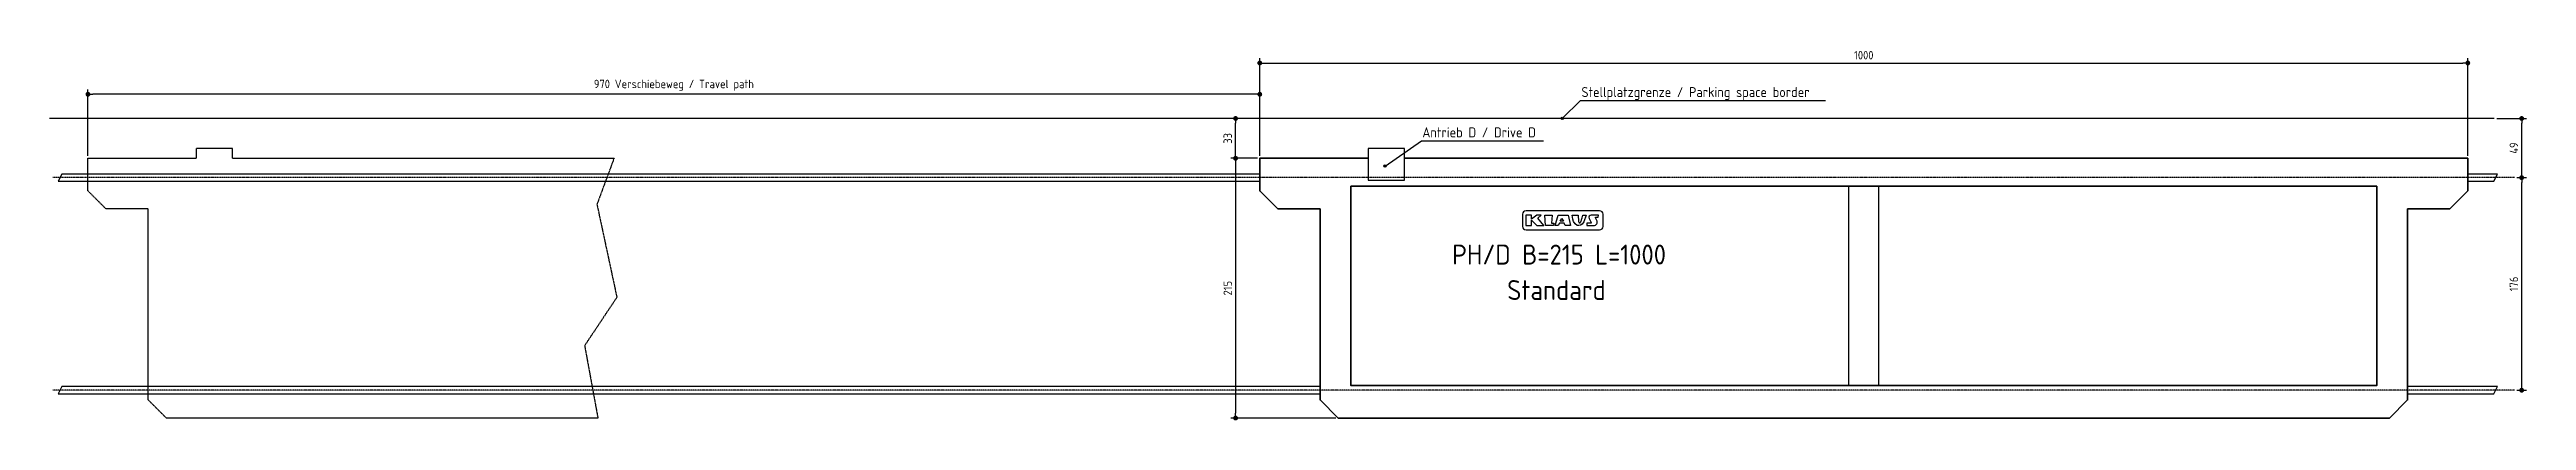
# Model space of a CAD drawing. Header units: millimetres. Extents: x -10168 to 10336, y -2500 to 570.
import ezdxf

# ---------------------------------------------------------------- set-up
doc = ezdxf.new("R2010")
doc.units = ezdxf.units.MM
doc.linetypes.add('GEN3', pattern=[6.25, 5, -1.25])
doc.linetypes.add('GEN7', pattern=[15, 10, -2.5, 0, -2.5])
for name, color, linetype in [('3', 6, 'GEN3'), ('4', 3, 'Continuous'), ('5', 3, 'Continuous'), ('7', 4, 'GEN7')]:
    doc.layers.add(name, color=color, linetype=linetype)
doc.layers.add('Sichtbare Kanten(DIN)', color=7, linetype='Continuous', lineweight=35)
doc.styles.get("Standard").update_dxf_attribs({"font": 'ISOCP.SHX'})
doc.dimstyles.new('GEN-ISO$0', dxfattribs={"dimscale": 20, "dimtxt": 3.5, "dimasz": 2, "dimexe": 2, "dimexo": 1, "dimgap": 1.5, "dimtad": 1, "dimdec": 1, "dimlfac": 0.1, "dimdsep": 46, "dimtxsty": 'STANDARD', "dimblk": 'PUNKT', "dimcen": 2, "dimclrd": 256, "dimclre": 256, "dimclrt": 2, "dimadec": 0, "dimazin": 0, "dimtp": 0.1, "dimtm": 0.1, "dimtfac": 0.71, "dimtdec": 1, "dimtmove": 2, "dimatfit": 3, "dimldrblk": 'PUNKT', "dimfxl": 1, "dimtolj": 1, "dimarcsym": 0})

# ---------------------------------------------------------------- blocks, each defined once
blk = doc.blocks.new('PUNKT')
at = {"layer": '4', "color": 0, "linetype": 'ByBlock'}
blk.add_line((-0.5, 0), (-1, 0), dxfattribs=at)
at = {"layer": '4', "color": 0, "linetype": 'ByBlock', "const_width": 0.5}
blk.add_lwpolyline([(-0.25, 0, 1), (0.25, 0, 1)], format="xyb", close=True, dxfattribs=at)
blk = doc.blocks.new('*D3')
at = {"layer": '5', "lineweight": -2, "transparency": 16777216}
for p, q in [((10256, -490), (10336, -490)), ((10296, -2210), (10296, -530)), ((10256, -2250), (10336, -2250))]:
    blk.add_line(p, q, dxfattribs=at)
at = {"layer": 'DEFPOINTS', "color": 0, "transparency": 16777216}
for p in [(10236, -490), (10296, -490), (10236, -2250)]:
    blk.add_point(p, dxfattribs=at)
at = {"layer": '5', "lineweight": -2, "transparency": 16777216, "xscale": 40, "yscale": 40, "zscale": 40}
for p, rotation in [((10296, -490), 90), ((10296, -2250), 270)]:
    blk.add_blockref('PUNKT', p, dxfattribs=dict(at, rotation=rotation))
at = {"layer": '5', "color": 2, "transparency": 16777216, "insert": (10231, -1370), "char_height": 70, "attachment_point": 5, "rotation": 90}
blk.add_mtext('\\A1;176', dxfattribs=at)
blk = doc.blocks.new('*D4')
at = {"layer": '5', "lineweight": -2, "transparency": 16777216}
for p, q in [((-170, -330), (-390, -330)), ((-350, -370), (-350, -2440)), ((479, -2480), (-390, -2480))]:
    blk.add_line(p, q, dxfattribs=at)
at = {"layer": 'DEFPOINTS', "color": 0, "transparency": 16777216}
for p in [(-150, -330), (-350, -2480), (499, -2480)]:
    blk.add_point(p, dxfattribs=at)
at = {"layer": '5', "lineweight": -2, "transparency": 16777216, "xscale": 40, "yscale": 40, "zscale": 40}
for p, rotation in [((-350, -330), 90), ((-350, -2480), 270)]:
    blk.add_blockref('PUNKT', p, dxfattribs=dict(at, rotation=rotation))
at = {"layer": '5', "color": 2, "transparency": 16777216, "insert": (-415, -1405), "char_height": 70, "attachment_point": 5, "rotation": 90}
blk.add_mtext('\\A1;215', dxfattribs=at)
blk = doc.blocks.new('*D5')
at = {"layer": '5', "lineweight": -2, "transparency": 16777216}
for p, q in [((10089, 0), (10336, 0)), ((10296, -450), (10296, -40)), ((10256, -490), (10336, -490))]:
    blk.add_line(p, q, dxfattribs=at)
at = {"layer": 'DEFPOINTS', "color": 0, "transparency": 16777216}
for p in [(10069, 0), (10296, 0), (10236, -490)]:
    blk.add_point(p, dxfattribs=at)
at = {"layer": '5', "lineweight": -2, "transparency": 16777216, "xscale": 40, "yscale": 40, "zscale": 40}
for p, rotation in [((10296, 0), 90), ((10296, -490), 270)]:
    blk.add_blockref('PUNKT', p, dxfattribs=dict(at, rotation=rotation))
at = {"layer": '5', "color": 2, "transparency": 16777216, "insert": (10231, -245), "char_height": 70, "attachment_point": 5, "rotation": 90}
blk.add_mtext('\\A1;49', dxfattribs=at)
blk = doc.blocks.new('*D6')
at = {"layer": '5', "lineweight": -2, "transparency": 16777216}
for p, q in [((-20, 0), (-390, 0)), ((-350, -290), (-350, -40)), ((-170, -330), (-390, -330))]:
    blk.add_line(p, q, dxfattribs=at)
at = {"layer": 'DEFPOINTS', "color": 0, "transparency": 16777216}
for p in [(-350, 0), (0, 0), (-150, -330)]:
    blk.add_point(p, dxfattribs=at)
at = {"layer": '5', "lineweight": -2, "transparency": 16777216, "xscale": 40, "yscale": 40, "zscale": 40}
for p, rotation in [((-350, 0), 90), ((-350, -330), 270)]:
    blk.add_blockref('PUNKT', p, dxfattribs=dict(at, rotation=rotation))
at = {"layer": '5', "color": 2, "transparency": 16777216, "insert": (-415, -165), "char_height": 70, "attachment_point": 5, "rotation": 90}
blk.add_mtext('\\A1;33', dxfattribs=at)
blk = doc.blocks.new('*D8')
at = {"layer": '5', "lineweight": -2, "transparency": 16777216}
for p, q in [((-9850, -310), (-9850, 240)), ((-150, -50), (-150, 240)), ((-190, 200), (-9810, 200))]:
    blk.add_line(p, q, dxfattribs=at)
at = {"layer": 'DEFPOINTS', "color": 0, "transparency": 16777216}
for p in [(-9850, 200), (-150, -70), (-9850, -330)]:
    blk.add_point(p, dxfattribs=at)
at = {"layer": '5', "lineweight": -2, "transparency": 16777216, "xscale": 40, "yscale": 40, "zscale": 40, "rotation": 180}
blk.add_blockref('PUNKT', (-9850, 200), dxfattribs=at)
at = {"layer": '5', "lineweight": -2, "transparency": 16777216, "xscale": 40, "yscale": 40, "zscale": 40}
blk.add_blockref('PUNKT', (-150, 200), dxfattribs=at)
at = {"layer": '5', "color": 2, "transparency": 16777216, "insert": (-5000, 275), "char_height": 70, "attachment_point": 5}
blk.add_mtext('\\A1;970 Verschiebeweg / Travel path', dxfattribs=at)
blk = doc.blocks.new('*D9')
at = {"layer": '5', "lineweight": -2, "transparency": 16777216}
for p, q in [((-150, -310), (-150, 499)), ((-110, 459), (9810, 459)), ((9850, -310), (9850, 499))]:
    blk.add_line(p, q, dxfattribs=at)
at = {"layer": 'DEFPOINTS', "color": 0, "transparency": 16777216}
for p in [(9850, 459), (-150, -330), (9850, -330)]:
    blk.add_point(p, dxfattribs=at)
at = {"layer": '5', "lineweight": -2, "transparency": 16777216, "xscale": 40, "yscale": 40, "zscale": 40, "rotation": 180}
blk.add_blockref('PUNKT', (-150, 459), dxfattribs=at)
at = {"layer": '5', "lineweight": -2, "transparency": 16777216, "xscale": 40, "yscale": 40, "zscale": 40}
blk.add_blockref('PUNKT', (9850, 459), dxfattribs=at)
at = {"layer": '5', "color": 2, "transparency": 16777216, "insert": (4850, 524), "char_height": 70, "attachment_point": 5}
blk.add_mtext('\\A1;1000', dxfattribs=at)

msp = doc.modelspace()

# ---------------------------------------------------------------- hatches: boundary and pattern name
h = msp.add_hatch(color=256)
edge = h.paths.add_edge_path()
edge.add_arc((2354.409, 0), 10, 11.4591559, 224.986051)
edge.add_arc((2354.409, 0), 10, 224.986051, 371.4591559)
h = msp.add_hatch(color=256)
edge = h.paths.add_edge_path()
edge.add_arc((887.211, -394.645), 10, 11.4591559, 224.986051)
edge.add_arc((887.211, -394.645), 10, 224.986051, 371.4591559)

# ---------------------------------------------------------------- linework, layer by layer
for p, q in [((10068.832, 0), (-10168.032, 0)), ((2354.409, 0), (2505.604, 148.853)), ((2505.604, 148.853), (4532.877, 148.853)), ((887.211, -394.645), (1188.595, -184.872)), ((1188.595, -184.872), (2199.779, -184.872)), ((4725, -2211.819), (4725, -561.819)), ((4975, -2211.819), (4975, -561.819))]:
    msp.add_line(p, q)
for points in [[(746.999, -510), (1046.999, -510), (1046.999, -250), (746.999, -250)], [(2151.842, -826.436), (2180.134, -800.967), (2144.463, -800.967), (2100.329, -833.37), (2100.329, -800.967), (2051.727, -800.967), (2052.305, -886.608), (2100.329, -886.608), (2100.329, -840.892), (2144.335, -886.608), (2202.757, -886.608)], [(2216.161, -886.886), (2210.906, -800.967), (2269.702, -800.967), (2264.097, -866.344), (2284.93, -866.932), (2281.713, -886.886)], [(2378.502, -886.886), (2370.014, -866.344), (2330.662, -866.344), (2320.073, -886.886), (2296.518, -886.886), (2320.813, -800.967), (2401.916, -800.967), (2421.659, -886.886)], [(2524.925, -800.967), (2553.163, -800.967), (2533.245, -857.077), (2518.545, -875.041), (2503.845, -883.786), (2491.684, -886.168), (2478.016, -885.124), (2460.053, -872.805), (2447.149, -852.623), (2441.203, -834.382), (2438.251, -816.859), (2436.715, -800.967), (2486.94, -800.967), (2489.227, -853.047), (2489.967, -857.864), (2490.412, -858.885), (2490.879, -859.851), (2491.299, -860.612), (2491.684, -861.2), (2492.046, -861.649), (2492.396, -861.992), (2492.746, -862.261), (2493.108, -862.488), (2493.491, -862.702), (2493.892, -862.905), (2494.306, -863.094), (2494.728, -863.266), (2495.154, -863.42), (2495.578, -863.551), (2495.995, -863.658), (2496.402, -863.737), (2496.792, -863.786), (2497.17, -863.809), (2497.536, -863.809), (2497.893, -863.789), (2498.245, -863.752), (2498.594, -863.703), (2498.942, -863.645), (2499.292, -863.582), (2499.646, -863.515), (2500.003, -863.443), (2500.359, -863.363), (2500.712, -863.273), (2501.059, -863.169), (2501.398, -863.048), (2501.727, -862.907), (2502.041, -862.744), (2502.341, -862.556), (2502.628, -862.346), (2502.904, -862.117), (2503.174, -861.872), (2503.441, -861.614), (2503.707, -861.346), (2503.976, -861.072), (2504.251, -860.794), (2504.537, -860.504), (2504.853, -860.145), (2505.218, -859.647), (2505.651, -858.942), (2506.174, -857.96), (2506.806, -856.633), (2507.568, -854.891), (2508.478, -852.665), (2509.56, -849.87), (2510.848, -846.358), (2512.378, -841.963), (2514.186, -836.519), (2516.308, -829.863), (2518.781, -821.829), (2521.641, -812.252)], [(2337.117, -851.513), (2351.494, -828.166), (2364.011, -851.513)]]:
    msp.add_lwpolyline(points, close=True)
for points in [[(-149.644, -460), (-10066.102, -460), (-10096.102, -520), (-149.644, -520)], [(9850.356, -520), (10065.585, -520), (10095.585, -460), (9850.356, -460)], [(2489.967, -857.864), (2489.888, -857.681)], [(349.356, -2220), (-10066.102, -2220), (-10096.102, -2280), (349.356, -2280)], [(9351.356, -2280), (10065.585, -2280), (10095.585, -2220), (9351.356, -2220)]]:
    msp.add_lwpolyline(points)
for points in [[(2054.017, -922.111), (2663.382, -922.111, 0.414213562), (2692.182, -893.311), (2692.182, -793.237, 0.414213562), (2663.382, -764.437), (2054.017, -764.437, 0.414213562), (2025.217, -793.237), (2025.217, -893.311, 0.414213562)], [(2639.405, -844.247), (2627.906, -823.26, -0.569920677), (2631.852, -816.598), (2651.839, -816.598), (2652.915, -800.967), (2593.35, -800.967, 0.562128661), (2577.364, -827.242), (2594.5, -860.347, -0.562128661), (2590.504, -866.915), (2556.905, -866.915), (2557.505, -883.133), (2557.644, -886.886), (2614.148, -886.886, 0.569920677)]]:
    msp.add_lwpolyline(points, format="xyb", close=True)
for centre in [(2354.409, 0), (887.211, -394.645)]:
    msp.add_circle(centre, 10)
at = {"layer": '3'}
for points in [[(-8653.001, -330), (-5495.244, -330), (-5636.575, -711.609), (-5471.689, -1480.637), (-5738.647, -1880.846), (-5628.723, -2480), (-9201, -2480), (-9351, -2330), (-9351, -749.487), (-9700, -749.487), (-9850, -599.487), (-9850, -330), (-8953.001, -330)], [(-8653.001, -330), (-8653.001, -250), (-8953.001, -250), (-8953.001, -330)]]:
    msp.add_lwpolyline(points, dxfattribs=at)
at = {"layer": '7'}
for p, q in [((10235.841, -490), (-10141.666, -490)), ((10235.841, -2250), (-10141.666, -2250))]:
    msp.add_line(p, q, dxfattribs=at)
at = {"layer": 'Sichtbare Kanten(DIN)'}
for points in [[(1046.999, -330), (9850, -330), (9850, -599.487), (9700, -749.487), (9351, -749.487), (9351, -2330), (9201, -2480), (499, -2480), (349, -2330), (349, -749.487), (0, -749.487), (-150, -599.487), (-150, -330), (746.999, -330)], [(604, -561.819), (604, -2211.819), (9096, -2211.819), (9096, -561.819), (603.746, -561.819)]]:
    msp.add_lwpolyline(points, dxfattribs=at)

# ---------------------------------------------------------------- texts
for s, height, p in [('Stellplatzgrenze / Parking space border', 82.5, (2512.952, 177.045)), ('Antrieb D / Drive D', 82.5, (1195.943, -156.679)), ('PH/D B=215 L=1000', 165, (1442.759, -1209.201)), ('Standard', 165, (1898.299, -1502.93))]:
    msp.add_text(s, height=height).set_placement(p)

# ---------------------------------------------------------------- dimensions: what is measured, and where the dimension line sits
at = {"layer": '5'}
dim = msp.add_linear_dim(base=(-9850, 200), p1=(-150, -70), p2=(-9850, -330), text='<> Verschiebeweg / Travel path', dimstyle='GEN-ISO$0', override={"dimdec": 2, "dimtdec": 0}, dxfattribs=at)
dim.commit()
dim.dimension.update_dxf_attribs({"geometry": '*D8', "text_midpoint": (-5000, 274.914)})
dim = msp.add_linear_dim(base=(9850, 459.497), p1=(-150, -330), p2=(9850, -330), dimstyle='GEN-ISO$0', override={"dimdec": 2, "dimtdec": 0}, dxfattribs=at)
dim.commit()
dim.dimension.update_dxf_attribs({"geometry": '*D9', "text_midpoint": (4850, 524.497)})
for base, p1, p2, picture, middle in [((-350, 0), (-150, -330), (0.356, 0), '*D6', (-415, -165)), ((10295.585, 0), (10235.841, -490), (10068.832, 0), '*D5', (10230.585, -245)), ((-350, -2480), (-150, -330), (499, -2480), '*D4', (-415.007, -1405)), ((10295.585, -490), (10235.841, -2250), (10235.841, -490), '*D3', (10230.585, -1370))]:
    dim = msp.add_linear_dim(base=base, p1=p1, p2=p2, angle=90, dimstyle='GEN-ISO$0', override={"dimdec": 2, "dimtdec": 0}, dxfattribs=at)
    dim.commit()
    dim.dimension.update_dxf_attribs({"geometry": picture, "text_midpoint": middle})

doc.saveas('drawing.dxf')
